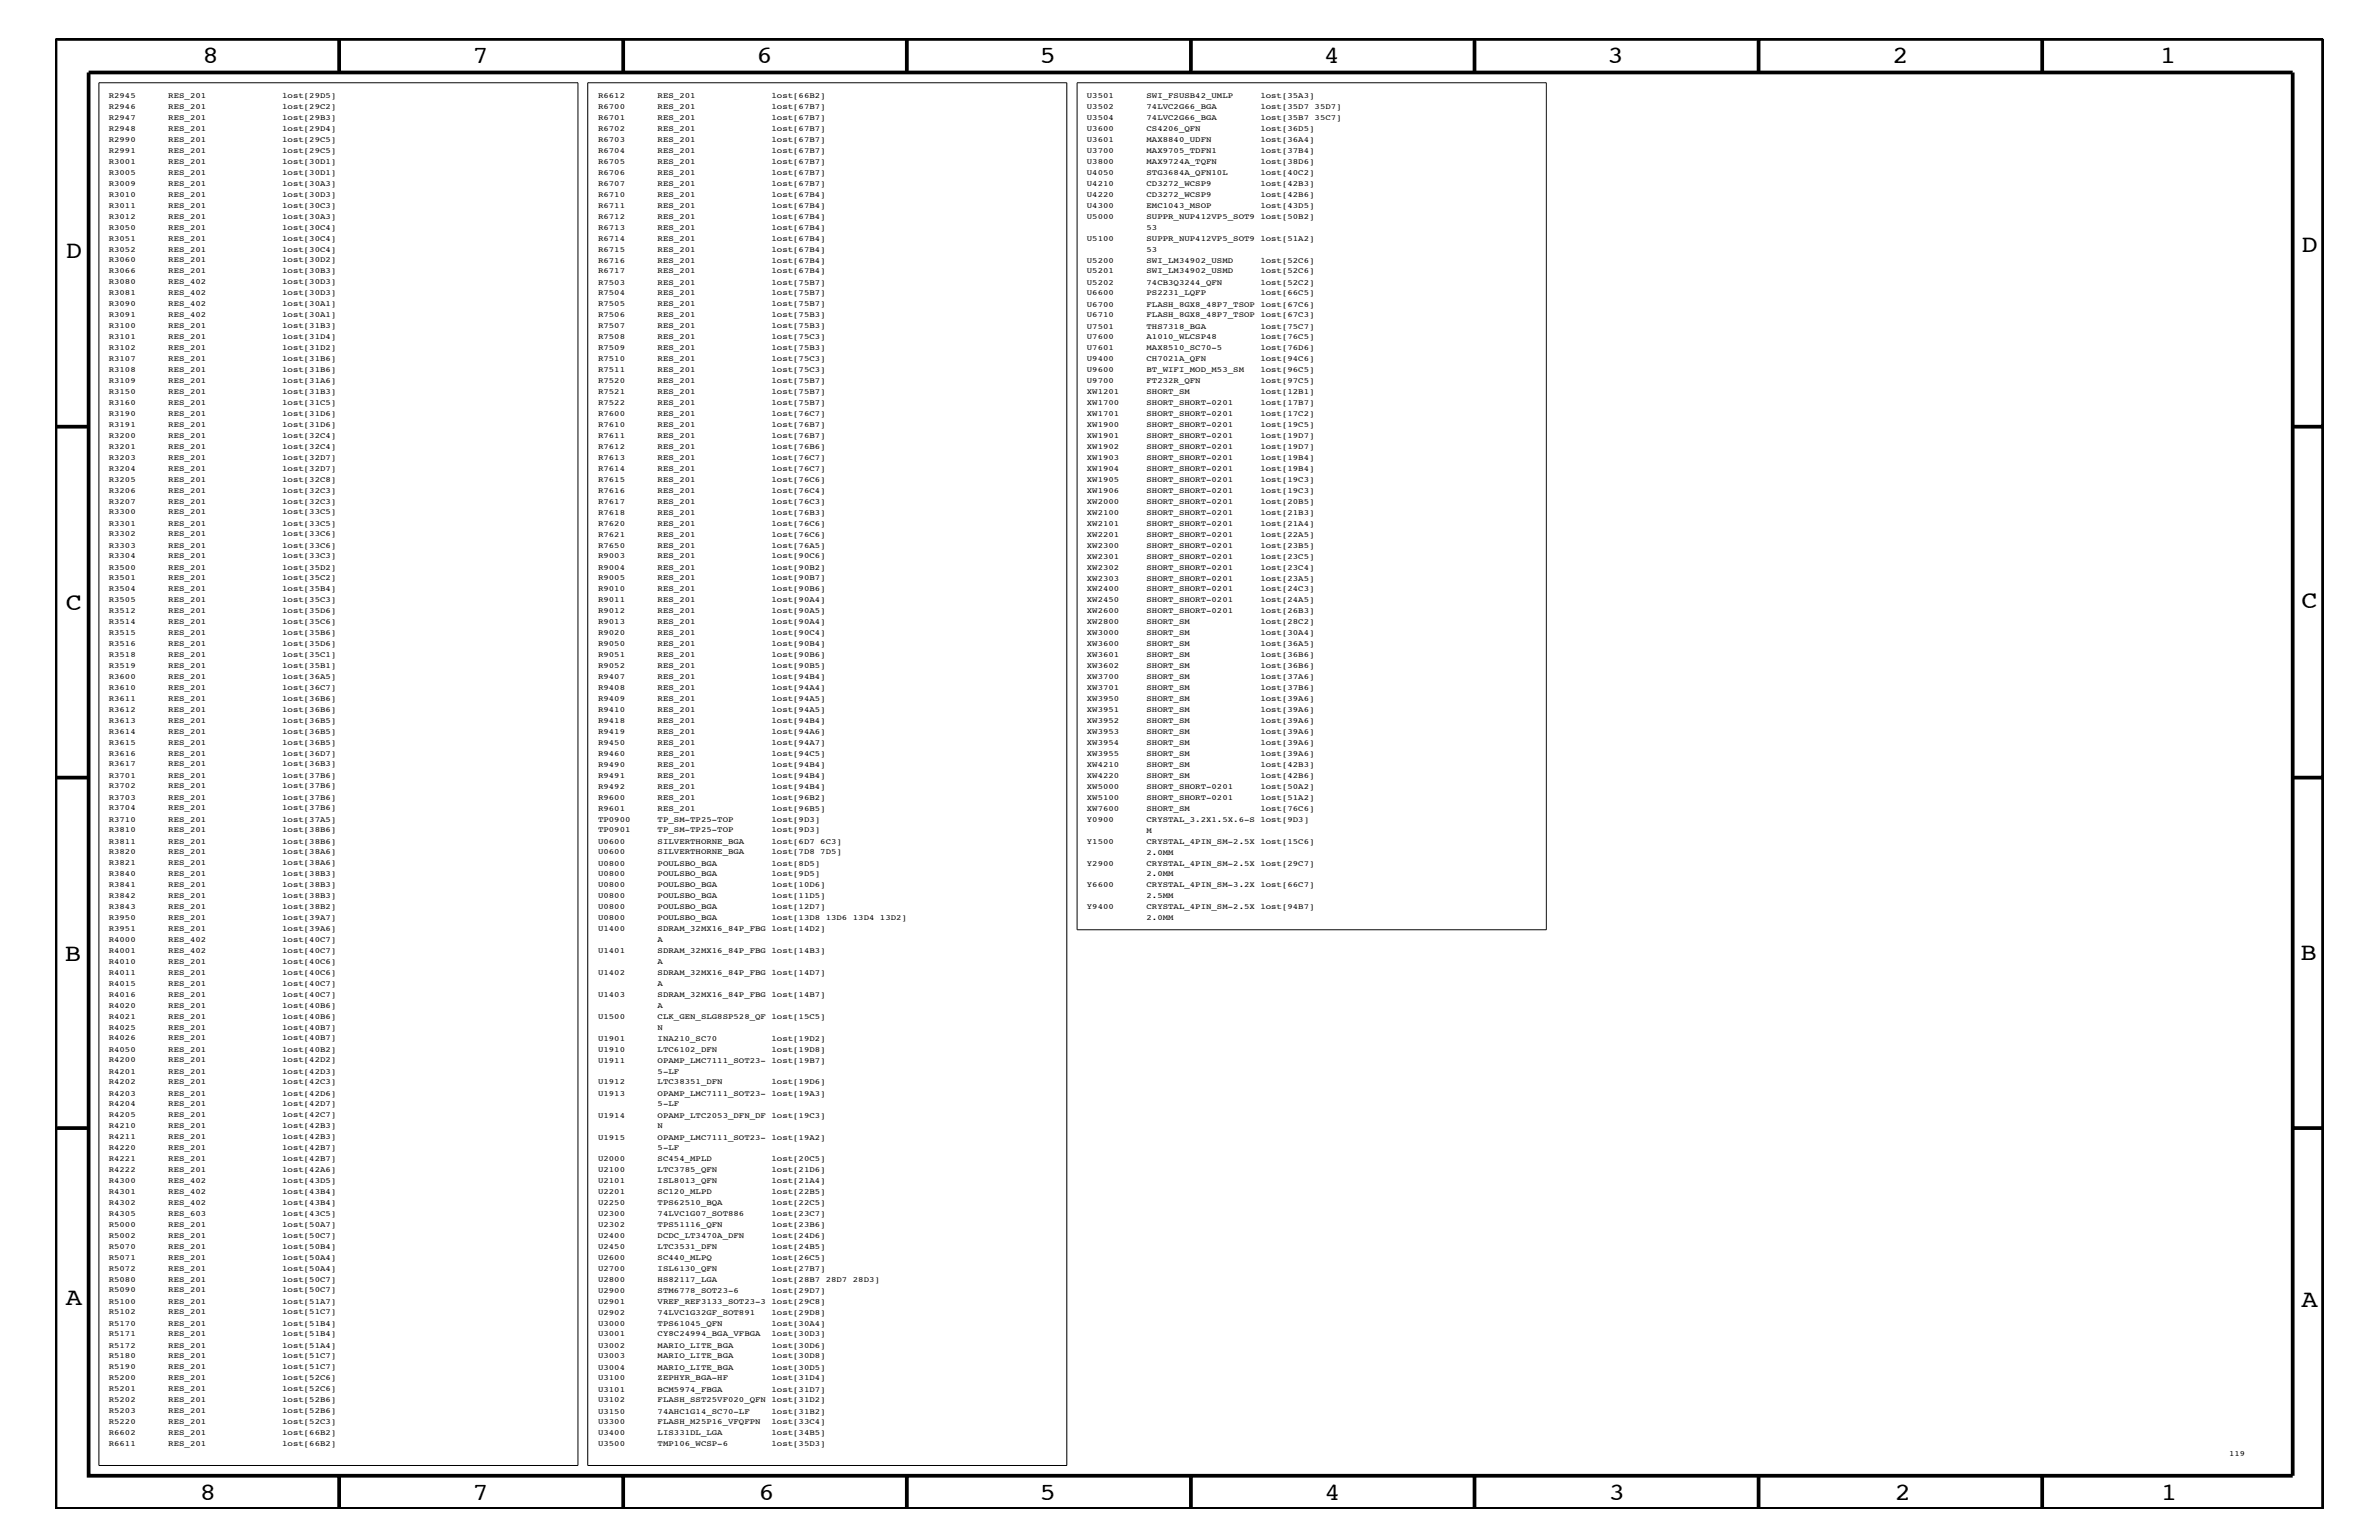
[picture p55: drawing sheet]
<svg xmlns="http://www.w3.org/2000/svg" width="432mm" height="279mm" viewBox="0 0 432 279" stroke-linecap="round" stroke-linejoin="round" font-family="sans-serif">
<defs><g id="words">
<g font-size="4.5">
<text x="36.7" y="11.5">8</text>
<text x="85.8" y="11.5">7</text>
<text x="137.3" y="11.5">6</text>
<text x="188.7" y="11.5">5</text>
<text x="240.3" y="11.5">4</text>
<text x="291.8" y="11.5">3</text>
<text x="343.5" y="11.5">2</text>
<text x="392" y="11.5">1</text>
<text x="11.9" y="46.8">D</text>
<text x="417.7" y="45.7">D</text>
<text x="11.9" y="110.6">C</text>
<text x="417.7" y="110.4">C</text>
<text x="11.8" y="174.3">B</text>
<text x="417.6" y="174.2">B</text>
<text x="11.9" y="236.7">A</text>
<text x="417.7" y="237.1">A</text>
<text x="36.2" y="272.1">8</text>
<text x="85.8" y="272.1">7</text>
<text x="137.7" y="272.1">6</text>
<text x="188.7" y="272.1">5</text>
<text x="240.4" y="272.1">4</text>
<text x="292" y="272.1">3</text>
<text x="343.9" y="272.1">2</text>
<text x="392.2" y="272.1">1</text>
</g>
<g font-size="1.4">
<text x="19.7" y="17.8">R2945</text>
<text x="30.6" y="17.8">RES_201</text>
<text x="51.2" y="17.8">lost[29D5]</text>
<text x="108.5" y="17.8">R6612</text>
<text x="119.4" y="17.8">RES_201</text>
<text x="140" y="17.8">lost[66B2]</text>
<text x="197.3" y="17.9">U3501</text>
<text x="208.1" y="17.9">SWI_FSUSB42_UMLP</text>
<text x="228.8" y="17.9">lost[35A3]</text>
<text x="19.7" y="19.8">R2946</text>
<text x="19.7" y="21.8">R2947</text>
<text x="19.7" y="23.7">R2948</text>
<text x="30.6" y="19.8">RES_201</text>
<text x="30.6" y="21.8">RES_201</text>
<text x="30.6" y="23.7">RES_201</text>
<text x="51.2" y="19.8">lost[29C2]</text>
<text x="51.2" y="21.8">lost[29B3]</text>
<text x="51.2" y="23.7">lost[29D4]</text>
<text x="108.5" y="19.8">R6700</text>
<text x="108.5" y="21.8">R6701</text>
<text x="108.5" y="23.8">R6702</text>
<text x="119.4" y="19.8">RES_201</text>
<text x="119.4" y="21.8">RES_201</text>
<text x="119.4" y="23.8">RES_201</text>
<text x="140" y="19.8">lost[67B7]</text>
<text x="140" y="21.8">lost[67B7]</text>
<text x="140" y="23.8">lost[67B7]</text>
<text x="197.3" y="19.8">U3502</text>
<text x="197.3" y="21.8">U3504</text>
<text x="197.3" y="23.8">U3600</text>
<text x="208.1" y="19.8">74LVC2G66_BGA</text>
<text x="208.1" y="21.8">74LVC2G66_BGA</text>
<text x="208.1" y="23.8">CS4206_QFN</text>
<text x="228.8" y="19.8">lost[35D7 35D7]</text>
<text x="228.8" y="21.8">lost[35B7 35C7]</text>
<text x="228.8" y="23.8">lost[36D5]</text>
<text x="19.7" y="25.8">R2990</text>
<text x="19.7" y="27.7">R2991</text>
<text x="19.7" y="29.7">R3001</text>
<text x="30.6" y="25.8">RES_201</text>
<text x="30.6" y="27.7">RES_201</text>
<text x="30.6" y="29.7">RES_201</text>
<text x="51.2" y="25.8">lost[29C5]</text>
<text x="51.2" y="27.7">lost[29C5]</text>
<text x="51.2" y="29.7">lost[30D1]</text>
<text x="108.5" y="25.8">R6703</text>
<text x="108.5" y="27.7">R6704</text>
<text x="108.5" y="29.8">R6705</text>
<text x="119.4" y="25.8">RES_201</text>
<text x="119.4" y="27.7">RES_201</text>
<text x="119.4" y="29.8">RES_201</text>
<text x="140" y="25.8">lost[67B7]</text>
<text x="140" y="27.7">lost[67B7]</text>
<text x="140" y="29.8">lost[67B7]</text>
<text x="197.3" y="25.8">U3601</text>
<text x="197.3" y="27.8">U3700</text>
<text x="197.3" y="29.8">U3800</text>
<text x="208.1" y="25.8">MAX8840_UDFN</text>
<text x="208.1" y="27.8">MAX9705_TDFN1</text>
<text x="208.1" y="29.8">MAX9724A_TQFN</text>
<text x="228.8" y="25.8">lost[36A4]</text>
<text x="228.8" y="27.8">lost[37B4]</text>
<text x="228.8" y="29.8">lost[38D6]</text>
<text x="19.7" y="31.7">R3005</text>
<text x="19.7" y="33.7">R3009</text>
<text x="19.7" y="35.7">R3010</text>
<text x="30.6" y="31.7">RES_201</text>
<text x="30.6" y="33.7">RES_201</text>
<text x="30.6" y="35.7">RES_201</text>
<text x="51.2" y="31.7">lost[30D1]</text>
<text x="51.2" y="33.7">lost[30A3]</text>
<text x="51.2" y="35.7">lost[30D3]</text>
<text x="108.5" y="31.7">R6706</text>
<text x="108.5" y="33.8">R6707</text>
<text x="108.5" y="35.7">R6710</text>
<text x="119.4" y="31.7">RES_201</text>
<text x="119.4" y="33.8">RES_201</text>
<text x="119.4" y="35.7">RES_201</text>
<text x="140" y="31.7">lost[67B7]</text>
<text x="140" y="33.8">lost[67B7]</text>
<text x="140" y="35.7">lost[67B4]</text>
<text x="197.3" y="31.7">U4050</text>
<text x="197.3" y="33.8">U4210</text>
<text x="197.3" y="35.7">U4220</text>
<text x="208.1" y="31.7">STG3684A_QFN10L</text>
<text x="208.1" y="33.8">CD3272_WCSP9</text>
<text x="208.1" y="35.7">CD3272_WCSP9</text>
<text x="228.8" y="31.7">lost[40C2]</text>
<text x="228.8" y="33.8">lost[42B3]</text>
<text x="228.8" y="35.7">lost[42B6]</text>
<text x="19.7" y="37.7">R3011</text>
<text x="19.7" y="39.7">R3012</text>
<text x="19.7" y="41.7">R3050</text>
<text x="30.6" y="37.7">RES_201</text>
<text x="30.6" y="39.7">RES_201</text>
<text x="30.6" y="41.7">RES_201</text>
<text x="51.2" y="37.7">lost[30C3]</text>
<text x="51.2" y="39.7">lost[30A3]</text>
<text x="51.2" y="41.7">lost[30C4]</text>
<text x="108.5" y="37.7">R6711</text>
<text x="108.5" y="39.7">R6712</text>
<text x="108.5" y="41.7">R6713</text>
<text x="119.4" y="37.7">RES_201</text>
<text x="119.4" y="39.7">RES_201</text>
<text x="119.4" y="41.7">RES_201</text>
<text x="140" y="37.7">lost[67B4]</text>
<text x="140" y="39.7">lost[67B4]</text>
<text x="140" y="41.7">lost[67B4]</text>
<text x="197.3" y="37.8">U4300</text>
<text x="197.3" y="39.7">U5000</text>
<text x="208.1" y="37.8">EMC1043_MSOP</text>
<text x="208.1" y="39.7">SUPPR_NUP412VP5_SOT9 lost[50B2]</text>
<text x="208.1" y="41.7">53</text>
<text x="228.8" y="37.8">lost[43D5]</text>
<text x="19.7" y="43.6">R3051</text>
<text x="19.7" y="45.7">R3052</text>
<text x="19.7" y="47.6">R3060</text>
<text x="30.6" y="43.6">RES_201</text>
<text x="30.6" y="45.7">RES_201</text>
<text x="30.6" y="47.6">RES_201</text>
<text x="51.2" y="43.6">lost[30C4]</text>
<text x="51.2" y="45.7">lost[30C4]</text>
<text x="51.2" y="47.6">lost[30D2]</text>
<text x="108.5" y="43.7">R6714</text>
<text x="108.5" y="45.7">R6715</text>
<text x="108.5" y="47.6">R6716</text>
<text x="119.4" y="43.7">RES_201</text>
<text x="119.4" y="45.7">RES_201</text>
<text x="119.4" y="47.6">RES_201</text>
<text x="140" y="43.7">lost[67B4]</text>
<text x="140" y="45.7">lost[67B4]</text>
<text x="140" y="47.6">lost[67B4]</text>
<text x="197.3" y="43.7">U5100</text>
<text x="197.3" y="47.7">U5200</text>
<text x="208.1" y="43.7">SUPPR_NUP412VP5_SOT9 lost[51A2]</text>
<text x="208.1" y="45.7">53</text>
<text x="208.1" y="47.7">SWI_LM34902_USMD</text>
<text x="228.8" y="47.7">lost[52C6]</text>
<text x="19.7" y="49.6">R3066</text>
<text x="19.7" y="51.6">R3080</text>
<text x="19.7" y="53.5">R3081</text>
<text x="30.6" y="49.6">RES_201</text>
<text x="30.6" y="51.6">RES_402</text>
<text x="30.6" y="53.5">RES_402</text>
<text x="51.2" y="49.6">lost[30B3]</text>
<text x="51.2" y="51.6">lost[30D3]</text>
<text x="51.2" y="53.5">lost[30D3]</text>
<text x="108.5" y="49.6">R6717</text>
<text x="108.5" y="51.6">R7503</text>
<text x="108.5" y="53.6">R7504</text>
<text x="119.4" y="49.6">RES_201</text>
<text x="119.4" y="51.6">RES_201</text>
<text x="119.4" y="53.6">RES_201</text>
<text x="140" y="49.6">lost[67B4]</text>
<text x="140" y="51.6">lost[75B7]</text>
<text x="140" y="53.6">lost[75B7]</text>
<text x="197.3" y="49.6">U5201</text>
<text x="197.3" y="51.6">U5202</text>
<text x="197.3" y="53.6">U6600</text>
<text x="208.1" y="49.6">SWI_LM34902_USMD</text>
<text x="208.1" y="51.6">74CB3Q3244_QFN</text>
<text x="208.1" y="53.6">PS2231_LQFP</text>
<text x="228.8" y="49.6">lost[52C6]</text>
<text x="228.8" y="51.6">lost[52C2]</text>
<text x="228.8" y="53.6">lost[66C5]</text>
<text x="19.7" y="55.6">R3090</text>
<text x="19.7" y="57.5">R3091</text>
<text x="19.7" y="59.6">R3100</text>
<text x="30.6" y="55.6">RES_402</text>
<text x="30.6" y="57.5">RES_402</text>
<text x="30.6" y="59.6">RES_201</text>
<text x="51.2" y="55.6">lost[30A1]</text>
<text x="51.2" y="57.5">lost[30A1]</text>
<text x="51.2" y="59.6">lost[31B3]</text>
<text x="108.5" y="55.6">R7505</text>
<text x="108.5" y="57.5">R7506</text>
<text x="108.5" y="59.6">R7507</text>
<text x="119.4" y="55.6">RES_201</text>
<text x="119.4" y="57.5">RES_201</text>
<text x="119.4" y="59.6">RES_201</text>
<text x="140" y="55.6">lost[75B7]</text>
<text x="140" y="57.5">lost[75B3]</text>
<text x="140" y="59.6">lost[75B3]</text>
<text x="197.3" y="55.6">U6700</text>
<text x="197.3" y="57.6">U6710</text>
<text x="197.3" y="59.6">U7501</text>
<text x="208.1" y="55.6">FLASH_8GX8_48P7_TSOP lost[67C6]</text>
<text x="208.1" y="57.6">FLASH_8GX8_48P7_TSOP lost[67C3]</text>
<text x="208.1" y="59.6">THS7318_BGA</text>
<text x="228.8" y="59.6">lost[75C7]</text>
<text x="19.7" y="61.5">R3101</text>
<text x="19.7" y="63.5">R3102</text>
<text x="19.7" y="65.5">R3107</text>
<text x="30.6" y="61.5">RES_201</text>
<text x="30.6" y="63.5">RES_201</text>
<text x="30.6" y="65.5">RES_201</text>
<text x="51.2" y="61.5">lost[31D4]</text>
<text x="51.2" y="63.5">lost[31D2]</text>
<text x="51.2" y="65.5">lost[31B6]</text>
<text x="108.5" y="61.5">R7508</text>
<text x="108.5" y="63.6">R7509</text>
<text x="108.5" y="65.5">R7510</text>
<text x="119.4" y="61.5">RES_201</text>
<text x="119.4" y="63.6">RES_201</text>
<text x="119.4" y="65.5">RES_201</text>
<text x="140" y="61.5">lost[75C3]</text>
<text x="140" y="63.6">lost[75B3]</text>
<text x="140" y="65.5">lost[75C3]</text>
<text x="197.3" y="61.6">U7600</text>
<text x="197.3" y="63.6">U7601</text>
<text x="197.3" y="65.5">U9400</text>
<text x="208.1" y="61.6">A1010_WLCSP48</text>
<text x="208.1" y="63.6">MAX8510_SC70-5</text>
<text x="208.1" y="65.5">CH7021A_QFN</text>
<text x="228.8" y="61.6">lost[76C5]</text>
<text x="228.8" y="63.6">lost[76D6]</text>
<text x="228.8" y="65.5">lost[94C6]</text>
<text x="19.7" y="67.5">R3108</text>
<text x="19.7" y="69.5">R3109</text>
<text x="19.7" y="71.5">R3150</text>
<text x="30.6" y="67.5">RES_201</text>
<text x="30.6" y="69.5">RES_201</text>
<text x="30.6" y="71.5">RES_201</text>
<text x="51.2" y="67.5">lost[31B6]</text>
<text x="51.2" y="69.5">lost[31A6]</text>
<text x="51.2" y="71.5">lost[31B3]</text>
<text x="108.5" y="67.5">R7511</text>
<text x="108.5" y="69.5">R7520</text>
<text x="108.5" y="71.5">R7521</text>
<text x="119.4" y="67.5">RES_201</text>
<text x="119.4" y="69.5">RES_201</text>
<text x="119.4" y="71.5">RES_201</text>
<text x="140" y="67.5">lost[75C3]</text>
<text x="140" y="69.5">lost[75B7]</text>
<text x="140" y="71.5">lost[75B7]</text>
<text x="197.3" y="67.6">U9600</text>
<text x="197.3" y="69.5">U9700</text>
<text x="197.3" y="71.5">XW1201</text>
<text x="208.1" y="67.6">BT_WIFI_MOD_M53_SM</text>
<text x="208.1" y="69.5">FT232R_QFN</text>
<text x="208.1" y="71.5">SHORT_SM</text>
<text x="228.8" y="67.6">lost[96C5]</text>
<text x="228.8" y="69.5">lost[97C5]</text>
<text x="228.8" y="71.5">lost[12B1]</text>
<text x="19.7" y="73.4">R3160</text>
<text x="19.7" y="75.5">R3190</text>
<text x="19.7" y="77.4">R3191</text>
<text x="30.6" y="73.4">RES_201</text>
<text x="30.6" y="75.5">RES_201</text>
<text x="30.6" y="77.4">RES_201</text>
<text x="51.2" y="73.4">lost[31C5]</text>
<text x="51.2" y="75.5">lost[31D6]</text>
<text x="51.2" y="77.4">lost[31D6]</text>
<text x="108.5" y="73.5">R7522</text>
<text x="108.5" y="75.5">R7600</text>
<text x="108.5" y="77.4">R7610</text>
<text x="119.4" y="73.5">RES_201</text>
<text x="119.4" y="75.5">RES_201</text>
<text x="119.4" y="77.4">RES_201</text>
<text x="140" y="73.5">lost[75B7]</text>
<text x="140" y="75.5">lost[76C7]</text>
<text x="140" y="77.4">lost[76B7]</text>
<text x="197.3" y="73.5">XW1700</text>
<text x="197.3" y="75.5">XW1701</text>
<text x="197.3" y="77.5">XW1900</text>
<text x="208.1" y="73.5">SHORT_SHORT-0201</text>
<text x="208.1" y="75.5">SHORT_SHORT-0201</text>
<text x="208.1" y="77.5">SHORT_SHORT-0201</text>
<text x="228.8" y="73.5">lost[17B7]</text>
<text x="228.8" y="75.5">lost[17C2]</text>
<text x="228.8" y="77.5">lost[19C5]</text>
<text x="19.7" y="79.5">R3200</text>
<text x="19.7" y="81.4">R3201</text>
<text x="19.7" y="83.4">R3203</text>
<text x="30.6" y="79.5">RES_201</text>
<text x="30.6" y="81.4">RES_201</text>
<text x="30.6" y="83.4">RES_201</text>
<text x="51.2" y="79.5">lost[32C4]</text>
<text x="51.2" y="81.4">lost[32C4]</text>
<text x="51.2" y="83.4">lost[32D7]</text>
<text x="108.5" y="79.5">R7611</text>
<text x="108.5" y="81.4">R7612</text>
<text x="108.5" y="83.5">R7613</text>
<text x="119.4" y="79.5">RES_201</text>
<text x="119.4" y="81.4">RES_201</text>
<text x="119.4" y="83.5">RES_201</text>
<text x="140" y="79.5">lost[76B7]</text>
<text x="140" y="81.4">lost[76B6]</text>
<text x="140" y="83.5">lost[76C7]</text>
<text x="197.3" y="79.5">XW1901</text>
<text x="197.3" y="81.5">XW1902</text>
<text x="197.3" y="83.5">XW1903</text>
<text x="208.1" y="79.5">SHORT_SHORT-0201</text>
<text x="208.1" y="81.5">SHORT_SHORT-0201</text>
<text x="208.1" y="83.5">SHORT_SHORT-0201</text>
<text x="228.8" y="79.5">lost[19D7]</text>
<text x="228.8" y="81.5">lost[19D7]</text>
<text x="228.8" y="83.5">lost[19B4]</text>
<text x="19.7" y="85.4">R3204</text>
<text x="19.7" y="87.4">R3205</text>
<text x="19.7" y="89.4">R3206</text>
<text x="30.6" y="85.4">RES_201</text>
<text x="30.6" y="87.4">RES_201</text>
<text x="30.6" y="89.4">RES_201</text>
<text x="51.2" y="85.4">lost[32D7]</text>
<text x="51.2" y="87.4">lost[32C8]</text>
<text x="51.2" y="89.4">lost[32C3]</text>
<text x="108.5" y="85.4">R7614</text>
<text x="108.5" y="87.4">R7615</text>
<text x="108.5" y="89.4">R7616</text>
<text x="119.4" y="85.4">RES_201</text>
<text x="119.4" y="87.4">RES_201</text>
<text x="119.4" y="89.4">RES_201</text>
<text x="140" y="85.4">lost[76C7]</text>
<text x="140" y="87.4">lost[76C6]</text>
<text x="140" y="89.4">lost[76C4]</text>
<text x="197.3" y="85.4">XW1904</text>
<text x="197.3" y="87.5">XW1905</text>
<text x="197.3" y="89.4">XW1906</text>
<text x="208.1" y="85.4">SHORT_SHORT-0201</text>
<text x="208.1" y="87.5">SHORT_SHORT-0201</text>
<text x="208.1" y="89.4">SHORT_SHORT-0201</text>
<text x="228.8" y="85.4">lost[19B4]</text>
<text x="228.8" y="87.5">lost[19C3]</text>
<text x="228.8" y="89.4">lost[19C3]</text>
<text x="19.7" y="91.4">R3207</text>
<text x="19.7" y="93.3">R3300</text>
<text x="19.7" y="95.4">R3301</text>
<text x="30.6" y="91.4">RES_201</text>
<text x="30.6" y="93.3">RES_201</text>
<text x="30.6" y="95.4">RES_201</text>
<text x="51.2" y="91.4">lost[32C3]</text>
<text x="51.2" y="93.3">lost[33C5]</text>
<text x="51.2" y="95.4">lost[33C5]</text>
<text x="108.5" y="91.4">R7617</text>
<text x="108.5" y="93.4">R7618</text>
<text x="108.5" y="95.4">R7620</text>
<text x="119.4" y="91.4">RES_201</text>
<text x="119.4" y="93.4">RES_201</text>
<text x="119.4" y="95.4">RES_201</text>
<text x="140" y="91.4">lost[76C3]</text>
<text x="140" y="93.4">lost[76B3]</text>
<text x="140" y="95.4">lost[76C6]</text>
<text x="197.3" y="91.4">XW2000</text>
<text x="197.3" y="93.4">XW2100</text>
<text x="197.3" y="95.4">XW2101</text>
<text x="208.1" y="91.4">SHORT_SHORT-0201</text>
<text x="208.1" y="93.4">SHORT_SHORT-0201</text>
<text x="208.1" y="95.4">SHORT_SHORT-0201</text>
<text x="228.8" y="91.4">lost[20B5]</text>
<text x="228.8" y="93.4">lost[21B3]</text>
<text x="228.8" y="95.4">lost[21A4]</text>
<text x="19.7" y="97.3">R3302</text>
<text x="19.7" y="99.4">R3303</text>
<text x="19.7" y="101.3">R3304</text>
<text x="30.6" y="97.3">RES_201</text>
<text x="30.6" y="99.4">RES_201</text>
<text x="30.6" y="101.3">RES_201</text>
<text x="51.2" y="97.3">lost[33C6]</text>
<text x="51.2" y="99.4">lost[33C6]</text>
<text x="51.2" y="101.3">lost[33C3]</text>
<text x="108.5" y="97.3">R7621</text>
<text x="108.5" y="99.4">R7650</text>
<text x="108.5" y="101.3">R9003</text>
<text x="119.4" y="97.3">RES_201</text>
<text x="119.4" y="99.4">RES_201</text>
<text x="119.4" y="101.3">RES_201</text>
<text x="140" y="97.3">lost[76C6]</text>
<text x="140" y="99.4">lost[76A5]</text>
<text x="140" y="101.3">lost[90C6]</text>
<text x="197.3" y="97.4">XW2201</text>
<text x="197.3" y="99.4">XW2300</text>
<text x="197.3" y="101.4">XW2301</text>
<text x="208.1" y="97.4">SHORT_SHORT-0201</text>
<text x="208.1" y="99.4">SHORT_SHORT-0201</text>
<text x="208.1" y="101.4">SHORT_SHORT-0201</text>
<text x="228.8" y="97.4">lost[22A5]</text>
<text x="228.8" y="99.4">lost[23B5]</text>
<text x="228.8" y="101.4">lost[23C5]</text>
<text x="19.7" y="103.3">R3500</text>
<text x="19.7" y="105.3">R3501</text>
<text x="19.7" y="107.2">R3504</text>
<text x="30.6" y="103.3">RES_201</text>
<text x="30.6" y="105.3">RES_201</text>
<text x="30.6" y="107.2">RES_201</text>
<text x="51.2" y="103.3">lost[35D2]</text>
<text x="51.2" y="105.3">lost[35C2]</text>
<text x="51.2" y="107.2">lost[35B4]</text>
<text x="108.5" y="103.4">R9004</text>
<text x="108.5" y="105.3">R9005</text>
<text x="108.5" y="107.3">R9010</text>
<text x="119.4" y="103.4">RES_201</text>
<text x="119.4" y="105.3">RES_201</text>
<text x="119.4" y="107.3">RES_201</text>
<text x="140" y="103.4">lost[90B2]</text>
<text x="140" y="105.3">lost[90B7]</text>
<text x="140" y="107.3">lost[90B6]</text>
<text x="197.3" y="103.4">XW2302</text>
<text x="197.3" y="105.3">XW2303</text>
<text x="197.3" y="107.3">XW2400</text>
<text x="208.1" y="103.4">SHORT_SHORT-0201</text>
<text x="208.1" y="105.3">SHORT_SHORT-0201</text>
<text x="208.1" y="107.3">SHORT_SHORT-0201</text>
<text x="228.8" y="103.4">lost[23C4]</text>
<text x="228.8" y="105.3">lost[23A5]</text>
<text x="228.8" y="107.3">lost[24C3]</text>
<text x="19.7" y="109.3">R3505</text>
<text x="19.7" y="111.2">R3512</text>
<text x="19.7" y="113.2">R3514</text>
<text x="30.6" y="109.3">RES_201</text>
<text x="30.6" y="111.2">RES_201</text>
<text x="30.6" y="113.2">RES_201</text>
<text x="51.2" y="109.3">lost[35C3]</text>
<text x="51.2" y="111.2">lost[35D6]</text>
<text x="51.2" y="113.2">lost[35C6]</text>
<text x="108.5" y="109.3">R9011</text>
<text x="108.5" y="111.2">R9012</text>
<text x="108.5" y="113.3">R9013</text>
<text x="119.4" y="109.3">RES_201</text>
<text x="119.4" y="111.2">RES_201</text>
<text x="119.4" y="113.3">RES_201</text>
<text x="140" y="109.3">lost[90A4]</text>
<text x="140" y="111.2">lost[90A5]</text>
<text x="140" y="113.3">lost[90A4]</text>
<text x="197.3" y="109.3">XW2450</text>
<text x="197.3" y="111.3">XW2600</text>
<text x="197.3" y="113.3">XW2800</text>
<text x="208.1" y="109.3">SHORT_SHORT-0201</text>
<text x="208.1" y="111.3">SHORT_SHORT-0201</text>
<text x="208.1" y="113.3">SHORT_SM</text>
<text x="228.8" y="109.3">lost[24A5]</text>
<text x="228.8" y="111.3">lost[26B3]</text>
<text x="228.8" y="113.3">lost[28C2]</text>
<text x="19.7" y="115.2">R3515</text>
<text x="19.7" y="117.2">R3516</text>
<text x="19.7" y="119.2">R3518</text>
<text x="30.6" y="115.2">RES_201</text>
<text x="30.6" y="117.2">RES_201</text>
<text x="30.6" y="119.2">RES_201</text>
<text x="51.2" y="115.2">lost[35B6]</text>
<text x="51.2" y="117.2">lost[35D6]</text>
<text x="51.2" y="119.2">lost[35C1]</text>
<text x="108.5" y="115.2">R9020</text>
<text x="108.5" y="117.2">R9050</text>
<text x="108.5" y="119.2">R9051</text>
<text x="119.4" y="115.2">RES_201</text>
<text x="119.4" y="117.2">RES_201</text>
<text x="119.4" y="119.2">RES_201</text>
<text x="140" y="115.2">lost[90C4]</text>
<text x="140" y="117.2">lost[90B4]</text>
<text x="140" y="119.2">lost[90B6]</text>
<text x="197.3" y="115.2">XW3000</text>
<text x="197.3" y="117.3">XW3600</text>
<text x="197.3" y="119.2">XW3601</text>
<text x="208.1" y="115.2">SHORT_SM</text>
<text x="208.1" y="117.3">SHORT_SM</text>
<text x="208.1" y="119.2">SHORT_SM</text>
<text x="228.8" y="115.2">lost[30A4]</text>
<text x="228.8" y="117.3">lost[36A5]</text>
<text x="228.8" y="119.2">lost[36B6]</text>
<text x="19.7" y="121.2">R3519</text>
<text x="19.7" y="123.1">R3600</text>
<text x="19.7" y="125.2">R3610</text>
<text x="30.6" y="121.2">RES_201</text>
<text x="30.6" y="123.1">RES_201</text>
<text x="30.6" y="125.2">RES_201</text>
<text x="51.2" y="121.2">lost[35B1]</text>
<text x="51.2" y="123.1">lost[36A5]</text>
<text x="51.2" y="125.2">lost[36C7]</text>
<text x="108.5" y="121.2">R9052</text>
<text x="108.5" y="123.2">R9407</text>
<text x="108.5" y="125.2">R9408</text>
<text x="119.4" y="121.2">RES_201</text>
<text x="119.4" y="123.2">RES_201</text>
<text x="119.4" y="125.2">RES_201</text>
<text x="140" y="121.2">lost[90B5]</text>
<text x="140" y="123.2">lost[94B4]</text>
<text x="140" y="125.2">lost[94A4]</text>
<text x="197.3" y="121.2">XW3602</text>
<text x="197.3" y="123.2">XW3700</text>
<text x="197.3" y="125.2">XW3701</text>
<text x="208.1" y="121.2">SHORT_SM</text>
<text x="208.1" y="123.2">SHORT_SM</text>
<text x="208.1" y="125.2">SHORT_SM</text>
<text x="228.8" y="121.2">lost[36B6]</text>
<text x="228.8" y="123.2">lost[37A6]</text>
<text x="228.8" y="125.2">lost[37B6]</text>
<text x="19.7" y="127.1">R3611</text>
<text x="19.7" y="129.2">R3612</text>
<text x="19.7" y="131.1">R3613</text>
<text x="30.6" y="127.1">RES_201</text>
<text x="30.6" y="129.2">RES_201</text>
<text x="30.6" y="131.1">RES_201</text>
<text x="51.2" y="127.1">lost[36B6]</text>
<text x="51.2" y="129.2">lost[36B6]</text>
<text x="51.2" y="131.1">lost[36B5]</text>
<text x="108.5" y="127.2">R9409</text>
<text x="108.5" y="129.2">R9410</text>
<text x="108.5" y="131.1">R9418</text>
<text x="119.4" y="127.2">RES_201</text>
<text x="119.4" y="129.2">RES_201</text>
<text x="119.4" y="131.1">RES_201</text>
<text x="140" y="127.2">lost[94A5]</text>
<text x="140" y="129.2">lost[94A5]</text>
<text x="140" y="131.1">lost[94B4]</text>
<text x="197.3" y="127.2">XW3950</text>
<text x="197.3" y="129.2">XW3951</text>
<text x="197.3" y="131.2">XW3952</text>
<text x="208.1" y="127.2">SHORT_SM</text>
<text x="208.1" y="129.2">SHORT_SM</text>
<text x="208.1" y="131.2">SHORT_SM</text>
<text x="228.8" y="127.2">lost[39A6]</text>
<text x="228.8" y="129.2">lost[39A6]</text>
<text x="228.8" y="131.2">lost[39A6]</text>
<text x="19.7" y="133.1">R3614</text>
<text x="19.7" y="135.1">R3615</text>
<text x="19.7" y="137.1">R3616</text>
<text x="30.6" y="133.1">RES_201</text>
<text x="30.6" y="135.1">RES_201</text>
<text x="30.6" y="137.1">RES_201</text>
<text x="51.2" y="133.1">lost[36B5]</text>
<text x="51.2" y="135.1">lost[36B5]</text>
<text x="51.2" y="137.1">lost[36D7]</text>
<text x="108.5" y="133.2">R9419</text>
<text x="108.5" y="135.1">R9450</text>
<text x="108.5" y="137.1">R9460</text>
<text x="119.4" y="133.2">RES_201</text>
<text x="119.4" y="135.1">RES_201</text>
<text x="119.4" y="137.1">RES_201</text>
<text x="140" y="133.2">lost[94A6]</text>
<text x="140" y="135.1">lost[94A7]</text>
<text x="140" y="137.1">lost[94C5]</text>
<text x="197.3" y="133.2">XW3953</text>
<text x="197.3" y="135.1">XW3954</text>
<text x="197.3" y="137.2">XW3955</text>
<text x="208.1" y="133.2">SHORT_SM</text>
<text x="208.1" y="135.1">SHORT_SM</text>
<text x="208.1" y="137.2">SHORT_SM</text>
<text x="228.8" y="133.2">lost[39A6]</text>
<text x="228.8" y="135.1">lost[39A6]</text>
<text x="228.8" y="137.2">lost[39A6]</text>
<text x="19.7" y="139.1">R3617</text>
<text x="19.7" y="141.1">R3701</text>
<text x="19.7" y="143">R3702</text>
<text x="30.6" y="139.1">RES_201</text>
<text x="30.6" y="141.1">RES_201</text>
<text x="30.6" y="143">RES_201</text>
<text x="51.2" y="139.1">lost[36B3]</text>
<text x="51.2" y="141.1">lost[37B6]</text>
<text x="51.2" y="143">lost[37B6]</text>
<text x="108.5" y="139.1">R9490</text>
<text x="108.5" y="141.1">R9491</text>
<text x="108.5" y="143.1">R9492</text>
<text x="119.4" y="139.1">RES_201</text>
<text x="119.4" y="141.1">RES_201</text>
<text x="119.4" y="143.1">RES_201</text>
<text x="140" y="139.1">lost[94B4]</text>
<text x="140" y="141.1">lost[94B4]</text>
<text x="140" y="143.1">lost[94B4]</text>
<text x="197.3" y="139.1">XW4210</text>
<text x="197.3" y="141.1">XW4220</text>
<text x="197.3" y="143.1">XW5000</text>
<text x="208.1" y="139.1">SHORT_SM</text>
<text x="208.1" y="141.1">SHORT_SM</text>
<text x="208.1" y="143.1">SHORT_SHORT-0201</text>
<text x="228.8" y="139.1">lost[42B3]</text>
<text x="228.8" y="141.1">lost[42B6]</text>
<text x="228.8" y="143.1">lost[50A2]</text>
<text x="19.7" y="145.1">R3703</text>
<text x="19.7" y="147">R3704</text>
<text x="19.7" y="149.1">R3710</text>
<text x="30.6" y="145.1">RES_201</text>
<text x="30.6" y="147">RES_201</text>
<text x="30.6" y="149.1">RES_201</text>
<text x="51.2" y="145.1">lost[37B6]</text>
<text x="51.2" y="147">lost[37B6]</text>
<text x="51.2" y="149.1">lost[37A5]</text>
<text x="108.5" y="145.1">R9600</text>
<text x="108.5" y="147">R9601</text>
<text x="108.5" y="149.1">TP0900</text>
<text x="119.4" y="145.1">RES_201</text>
<text x="119.4" y="147">RES_201</text>
<text x="119.4" y="149.1">TP_SM-TP25-TOP</text>
<text x="140" y="145.1">lost[96B2]</text>
<text x="140" y="147">lost[96B5]</text>
<text x="140" y="149.1">lost[9D3]</text>
<text x="197.3" y="145.1">XW5100</text>
<text x="197.3" y="147.1">XW7600</text>
<text x="197.3" y="149.1">Y0900</text>
<text x="208.1" y="145.1">SHORT_SHORT-0201</text>
<text x="208.1" y="147.1">SHORT_SM</text>
<text x="208.1" y="149.1">CRYSTAL_3.2X1.5X.6-S lost[9D3]</text>
<text x="228.8" y="145.1">lost[51A2]</text>
<text x="228.8" y="147.1">lost[76C6]</text>
<text x="19.7" y="151">R3810</text>
<text x="19.7" y="153">R3811</text>
<text x="19.7" y="155">R3820</text>
<text x="30.6" y="151">RES_201</text>
<text x="30.6" y="153">RES_201</text>
<text x="30.6" y="155">RES_201</text>
<text x="51.2" y="151">lost[38B6]</text>
<text x="51.2" y="153">lost[38B6]</text>
<text x="51.2" y="155">lost[38A6]</text>
<text x="108.5" y="151">TP0901</text>
<text x="108.5" y="153.1">U0600</text>
<text x="108.5" y="155">U0600</text>
<text x="119.4" y="151">TP_SM-TP25-TOP</text>
<text x="119.4" y="153.1">SILVERTHORNE_BGA</text>
<text x="119.4" y="155">SILVERTHORNE_BGA</text>
<text x="140" y="151">lost[9D3]</text>
<text x="140" y="153.1">lost[6D7 6C3]</text>
<text x="140" y="155">lost[7D8 7D5]</text>
<text x="197.3" y="153.1">Y1500</text>
<text x="208.1" y="151.1">M</text>
<text x="208.1" y="153.1">CRYSTAL_4PIN_SM-2.5X lost[15C6]</text>
<text x="208.1" y="155">2.0MM</text>
<text x="19.7" y="157">R3821</text>
<text x="19.7" y="159">R3840</text>
<text x="19.7" y="160.9">R3841</text>
<text x="30.6" y="157">RES_201</text>
<text x="30.6" y="159">RES_201</text>
<text x="30.6" y="160.9">RES_201</text>
<text x="51.2" y="157">lost[38A6]</text>
<text x="51.2" y="159">lost[38B3]</text>
<text x="51.2" y="160.9">lost[38B3]</text>
<text x="108.5" y="157">U0800</text>
<text x="108.5" y="159">U0800</text>
<text x="108.5" y="160.9">U0800</text>
<text x="119.4" y="157">POULSBO_BGA</text>
<text x="119.4" y="159">POULSBO_BGA</text>
<text x="119.4" y="160.9">POULSBO_BGA</text>
<text x="140" y="157">lost[8D5]</text>
<text x="140" y="159">lost[9D5]</text>
<text x="140" y="160.9">lost[10D6]</text>
<text x="197.3" y="157.1">Y2900</text>
<text x="197.3" y="161">Y6600</text>
<text x="208.1" y="157.1">CRYSTAL_4PIN_SM-2.5X lost[29C7]</text>
<text x="208.1" y="159">2.0MM</text>
<text x="208.1" y="161">CRYSTAL_4PIN_SM-3.2X lost[66C7]</text>
<text x="19.7" y="162.9">R3842</text>
<text x="19.7" y="164.9">R3843</text>
<text x="19.7" y="166.9">R3950</text>
<text x="30.6" y="162.9">RES_201</text>
<text x="30.6" y="164.9">RES_201</text>
<text x="30.6" y="166.9">RES_201</text>
<text x="51.2" y="162.9">lost[38B3]</text>
<text x="51.2" y="164.9">lost[38B2]</text>
<text x="51.2" y="166.9">lost[39A7]</text>
<text x="108.5" y="163">U0800</text>
<text x="108.5" y="164.9">U0800</text>
<text x="108.5" y="166.9">U0800</text>
<text x="119.4" y="163">POULSBO_BGA</text>
<text x="119.4" y="164.9">POULSBO_BGA</text>
<text x="119.4" y="166.9">POULSBO_BGA</text>
<text x="140" y="163">lost[11D5]</text>
<text x="140" y="164.9">lost[12D7]</text>
<text x="140" y="166.9">lost[13D8 13D6 13D4 13D2]</text>
<text x="197.3" y="164.9">Y9400</text>
<text x="208.1" y="163">2.5MM</text>
<text x="208.1" y="164.9">CRYSTAL_4PIN_SM-2.5X lost[94B7]</text>
<text x="208.1" y="167">2.0MM</text>
<text x="19.7" y="168.9">R3951</text>
<text x="19.7" y="170.9">R4000</text>
<text x="19.7" y="172.8">R4001</text>
<text x="30.6" y="168.9">RES_201</text>
<text x="30.6" y="170.9">RES_402</text>
<text x="30.6" y="172.8">RES_402</text>
<text x="51.2" y="168.9">lost[39A6]</text>
<text x="51.2" y="170.9">lost[40C7]</text>
<text x="51.2" y="172.8">lost[40C7]</text>
<text x="108.5" y="168.9">U1400</text>
<text x="108.5" y="172.9">U1401</text>
<text x="119.4" y="168.9">SDRAM_32MX16_84P_FBG lost[14D2]</text>
<text x="119.4" y="170.9">A</text>
<text x="119.4" y="172.9">SDRAM_32MX16_84P_FBG lost[14B3]</text>
<text x="19.7" y="174.9">R4010</text>
<text x="19.7" y="176.8">R4011</text>
<text x="19.7" y="178.9">R4015</text>
<text x="30.6" y="174.9">RES_201</text>
<text x="30.6" y="176.8">RES_201</text>
<text x="30.6" y="178.9">RES_201</text>
<text x="51.2" y="174.9">lost[40C6]</text>
<text x="51.2" y="176.8">lost[40C6]</text>
<text x="51.2" y="178.9">lost[40C7]</text>
<text x="108.5" y="176.9">U1402</text>
<text x="119.4" y="174.9">A</text>
<text x="119.4" y="176.9">SDRAM_32MX16_84P_FBG lost[14D7]</text>
<text x="119.4" y="178.9">A</text>
<text x="19.7" y="180.8">R4016</text>
<text x="19.7" y="182.8">R4020</text>
<text x="19.7" y="184.8">R4021</text>
<text x="30.6" y="180.8">RES_201</text>
<text x="30.6" y="182.8">RES_201</text>
<text x="30.6" y="184.8">RES_201</text>
<text x="51.2" y="180.8">lost[40C7]</text>
<text x="51.2" y="182.8">lost[40B6]</text>
<text x="51.2" y="184.8">lost[40B6]</text>
<text x="108.5" y="180.8">U1403</text>
<text x="108.5" y="184.8">U1500</text>
<text x="119.4" y="180.8">SDRAM_32MX16_84P_FBG lost[14B7]</text>
<text x="119.4" y="182.9">A</text>
<text x="119.4" y="184.8">CLK_GEN_SLG8SP528_QF lost[15C5]</text>
<text x="19.7" y="186.8">R4025</text>
<text x="19.7" y="188.8">R4026</text>
<text x="19.7" y="190.8">R4050</text>
<text x="30.6" y="186.8">RES_201</text>
<text x="30.6" y="188.8">RES_201</text>
<text x="30.6" y="190.8">RES_201</text>
<text x="51.2" y="186.8">lost[40B7]</text>
<text x="51.2" y="188.8">lost[40B7]</text>
<text x="51.2" y="190.8">lost[40B2]</text>
<text x="108.5" y="188.8">U1901</text>
<text x="108.5" y="190.8">U1910</text>
<text x="119.4" y="186.8">N</text>
<text x="119.4" y="188.8">INA210_SC70</text>
<text x="119.4" y="190.8">LTC6102_DFN</text>
<text x="140" y="188.8">lost[19D2]</text>
<text x="140" y="190.8">lost[19D8]</text>
<text x="19.7" y="192.7">R4200</text>
<text x="19.7" y="194.8">R4201</text>
<text x="19.7" y="196.7">R4202</text>
<text x="30.6" y="192.7">RES_201</text>
<text x="30.6" y="194.8">RES_201</text>
<text x="30.6" y="196.7">RES_201</text>
<text x="51.2" y="192.7">lost[42D2]</text>
<text x="51.2" y="194.8">lost[42D3]</text>
<text x="51.2" y="196.7">lost[42C3]</text>
<text x="108.5" y="192.8">U1911</text>
<text x="108.5" y="196.8">U1912</text>
<text x="119.4" y="192.8">OPAMP_LMC7111_SOT23- lost[19B7]</text>
<text x="119.4" y="194.8">5-LF</text>
<text x="119.4" y="196.8">LTC38351_DFN</text>
<text x="140" y="196.8">lost[19D6]</text>
<text x="19.7" y="198.8">R4203</text>
<text x="19.7" y="200.7">R4204</text>
<text x="19.7" y="202.7">R4205</text>
<text x="30.6" y="198.8">RES_201</text>
<text x="30.6" y="200.7">RES_201</text>
<text x="30.6" y="202.7">RES_201</text>
<text x="51.2" y="198.8">lost[42D6]</text>
<text x="51.2" y="200.7">lost[42D7]</text>
<text x="51.2" y="202.7">lost[42C7]</text>
<text x="108.5" y="198.8">U1913</text>
<text x="108.5" y="202.8">U1914</text>
<text x="119.4" y="198.8">OPAMP_LMC7111_SOT23- lost[19A3]</text>
<text x="119.4" y="200.7">5-LF</text>
<text x="119.4" y="202.8">OPAMP_LTC2053_DFN_DF lost[19C3]</text>
<text x="19.7" y="204.7">R4210</text>
<text x="19.7" y="206.7">R4211</text>
<text x="19.7" y="208.7">R4220</text>
<text x="30.6" y="204.7">RES_201</text>
<text x="30.6" y="206.7">RES_201</text>
<text x="30.6" y="208.7">RES_201</text>
<text x="51.2" y="204.7">lost[42B3]</text>
<text x="51.2" y="206.7">lost[42B3]</text>
<text x="51.2" y="208.7">lost[42B7]</text>
<text x="108.5" y="206.7">U1915</text>
<text x="119.4" y="204.7">N</text>
<text x="119.4" y="206.7">OPAMP_LMC7111_SOT23- lost[19A2]</text>
<text x="119.4" y="208.7">5-LF</text>
<text x="19.7" y="210.7">R4221</text>
<text x="19.7" y="212.6">R4222</text>
<text x="19.7" y="214.6">R4300</text>
<text x="30.6" y="210.7">RES_201</text>
<text x="30.6" y="212.6">RES_201</text>
<text x="30.6" y="214.6">RES_402</text>
<text x="51.2" y="210.7">lost[42B7]</text>
<text x="51.2" y="212.6">lost[42A6]</text>
<text x="51.2" y="214.6">lost[43D5]</text>
<text x="108.5" y="210.7">U2000</text>
<text x="108.5" y="212.7">U2100</text>
<text x="108.5" y="214.6">U2101</text>
<text x="119.4" y="210.7">SC454_MPLD</text>
<text x="119.4" y="212.7">LTC3785_QFN</text>
<text x="119.4" y="214.6">ISL8013_QFN</text>
<text x="140" y="210.7">lost[20C5]</text>
<text x="140" y="212.7">lost[21D6]</text>
<text x="140" y="214.6">lost[21A4]</text>
<text x="19.7" y="216.6">R4301</text>
<text x="19.7" y="218.6">R4302</text>
<text x="19.7" y="220.6">R4305</text>
<text x="30.6" y="216.6">RES_402</text>
<text x="30.6" y="218.6">RES_402</text>
<text x="30.6" y="220.6">RES_603</text>
<text x="51.2" y="216.6">lost[43B4]</text>
<text x="51.2" y="218.6">lost[43B4]</text>
<text x="51.2" y="220.6">lost[43C5]</text>
<text x="108.5" y="216.7">U2201</text>
<text x="108.5" y="218.6">U2250</text>
<text x="108.5" y="220.6">U2300</text>
<text x="119.4" y="216.7">SC120_MLPD</text>
<text x="119.4" y="218.6">TPS62510_BQA</text>
<text x="119.4" y="220.6">74LVC1G07_SOT886</text>
<text x="140" y="216.7">lost[22B5]</text>
<text x="140" y="218.6">lost[22C5]</text>
<text x="140" y="220.6">lost[23C7]</text>
<text x="19.7" y="222.6">R5000</text>
<text x="19.7" y="224.6">R5002</text>
<text x="19.7" y="226.5">R5070</text>
<text x="30.6" y="222.6">RES_201</text>
<text x="30.6" y="224.6">RES_201</text>
<text x="30.6" y="226.5">RES_201</text>
<text x="51.2" y="222.6">lost[50A7]</text>
<text x="51.2" y="224.6">lost[50C7]</text>
<text x="51.2" y="226.5">lost[50B4]</text>
<text x="108.5" y="222.6">U2302</text>
<text x="108.5" y="224.6">U2400</text>
<text x="108.5" y="226.6">U2450</text>
<text x="119.4" y="222.6">TPS51116_QFN</text>
<text x="119.4" y="224.6">DCDC_LT3470A_DFN</text>
<text x="119.4" y="226.6">LTC3531_DFN</text>
<text x="140" y="222.6">lost[23B6]</text>
<text x="140" y="224.6">lost[24D6]</text>
<text x="140" y="226.6">lost[24B5]</text>
<text x="19.7" y="228.6">R5071</text>
<text x="19.7" y="230.5">R5072</text>
<text x="19.7" y="232.5">R5080</text>
<text x="30.6" y="228.6">RES_201</text>
<text x="30.6" y="230.5">RES_201</text>
<text x="30.6" y="232.5">RES_201</text>
<text x="51.2" y="228.6">lost[50A4]</text>
<text x="51.2" y="230.5">lost[50A4]</text>
<text x="51.2" y="232.5">lost[50C7]</text>
<text x="108.5" y="228.6">U2600</text>
<text x="108.5" y="230.5">U2700</text>
<text x="108.5" y="232.6">U2800</text>
<text x="119.4" y="228.6">SC440_MLPQ</text>
<text x="119.4" y="230.5">ISL6130_QFN</text>
<text x="119.4" y="232.6">HS82117_LGA</text>
<text x="140" y="228.6">lost[26C5]</text>
<text x="140" y="230.5">lost[27B7]</text>
<text x="140" y="232.6">lost[28B7 28D7 28D3]</text>
<text x="19.7" y="234.5">R5090</text>
<text x="19.7" y="236.5">R5100</text>
<text x="19.7" y="238.5">R5102</text>
<text x="30.6" y="234.5">RES_201</text>
<text x="30.6" y="236.5">RES_201</text>
<text x="30.6" y="238.5">RES_201</text>
<text x="51.2" y="234.5">lost[50C7]</text>
<text x="51.2" y="236.5">lost[51A7]</text>
<text x="51.2" y="238.5">lost[51C7]</text>
<text x="108.5" y="234.5">U2900</text>
<text x="108.5" y="236.6">U2901</text>
<text x="108.5" y="238.5">U2902</text>
<text x="119.4" y="234.5">STM6778_SOT23-6</text>
<text x="119.4" y="236.6">VREF_REF3133_SOT23-3 lost[29C8]</text>
<text x="119.4" y="238.5">74LVC1G32GF_SOT891</text>
<text x="140" y="234.5">lost[29D7]</text>
<text x="140" y="238.5">lost[29D8]</text>
<text x="19.7" y="240.5">R5170</text>
<text x="19.7" y="242.5">R5171</text>
<text x="19.7" y="244.5">R5172</text>
<text x="30.6" y="240.5">RES_201</text>
<text x="30.6" y="242.5">RES_201</text>
<text x="30.6" y="244.5">RES_201</text>
<text x="51.2" y="240.5">lost[51B4]</text>
<text x="51.2" y="242.5">lost[51B4]</text>
<text x="51.2" y="244.5">lost[51A4]</text>
<text x="108.5" y="240.5">U3000</text>
<text x="108.5" y="242.5">U3001</text>
<text x="108.5" y="244.5">U3002</text>
<text x="119.4" y="240.5">TPS61045_QFN</text>
<text x="119.4" y="242.5">CY8C24994_BGA_VFBGA</text>
<text x="119.4" y="244.5">MARIO_LITE_BGA</text>
<text x="140" y="240.5">lost[30A4]</text>
<text x="140" y="242.5">lost[30D3]</text>
<text x="140" y="244.5">lost[30D6]</text>
<text x="19.7" y="246.4">R5180</text>
<text x="19.7" y="248.5">R5190</text>
<text x="19.7" y="250.4">R5200</text>
<text x="30.6" y="246.4">RES_201</text>
<text x="30.6" y="248.5">RES_201</text>
<text x="30.6" y="250.4">RES_201</text>
<text x="51.2" y="246.4">lost[51C7]</text>
<text x="51.2" y="248.5">lost[51C7]</text>
<text x="51.2" y="250.4">lost[52C6]</text>
<text x="108.5" y="246.5">U3003</text>
<text x="108.5" y="248.5">U3004</text>
<text x="108.5" y="250.4">U3100</text>
<text x="119.4" y="246.5">MARIO_LITE_BGA</text>
<text x="119.4" y="248.5">MARIO_LITE_BGA</text>
<text x="119.4" y="250.4">ZEPHYR_BGA-HF</text>
<text x="140" y="246.5">lost[30D8]</text>
<text x="140" y="248.5">lost[30D5]</text>
<text x="140" y="250.4">lost[31D4]</text>
<text x="19.7" y="252.4">R5201</text>
<text x="19.7" y="254.4">R5202</text>
<text x="19.7" y="256.4">R5203</text>
<text x="30.6" y="252.4">RES_201</text>
<text x="30.6" y="254.4">RES_201</text>
<text x="30.6" y="256.4">RES_201</text>
<text x="51.2" y="252.4">lost[52C6]</text>
<text x="51.2" y="254.4">lost[52B6]</text>
<text x="51.2" y="256.4">lost[52B6]</text>
<text x="108.5" y="252.5">U3101</text>
<text x="108.5" y="254.4">U3102</text>
<text x="108.5" y="256.4">U3150</text>
<text x="119.4" y="252.5">BCM5974_FBGA</text>
<text x="119.4" y="254.4">FLASH_SST25VF020_QFN lost[31D2]</text>
<text x="119.4" y="256.4">74AHC1G14_SC70-LF</text>
<text x="140" y="252.5">lost[31D7]</text>
<text x="140" y="256.4">lost[31B2]</text>
<text x="19.7" y="258.4">R5220</text>
<text x="19.7" y="260.4">R6602</text>
<text x="19.7" y="262.4">R6611</text>
<text x="30.6" y="258.4">RES_201</text>
<text x="30.6" y="260.4">RES_201</text>
<text x="30.6" y="262.4">RES_201</text>
<text x="51.2" y="258.4">lost[52C3]</text>
<text x="51.2" y="260.4">lost[66B2]</text>
<text x="51.2" y="262.4">lost[66B2]</text>
<text x="108.5" y="258.4">U3300</text>
<text x="108.5" y="260.4">U3400</text>
<text x="108.5" y="262.4">U3500</text>
<text x="119.4" y="258.4">FLASH_M25P16_VFQFPN</text>
<text x="119.4" y="260.4">LIS331DL_LGA</text>
<text x="119.4" y="262.4">TMP106_WCSP-6</text>
<text x="140" y="258.4">lost[33C4]</text>
<text x="140" y="260.4">lost[34B5]</text>
<text x="140" y="262.4">lost[35D3]</text>
<text x="404.6" y="264.1">119</text>
</g>
</g></defs>
<g fill="none" stroke="#000" stroke-width=".68" stroke-linecap="butt">
<path d="M10.1 7.1h411.5v266.7h-411.5zM16.1 13.2h400v254.5h-400zM61.6 7.1v6.1M113.1 7.1v6.1M164.6 7.1v6.1M216.2 7.1v6.1M267.6 7.1v6.1M319.2 7.1v6.1M370.7 7.1v6.1M10.1 77.4h6M416.1 77.4h5.5M10.1 141.1h6"/>
<path d="M416.1 141.1h5.5M10.1 204.7h6M416.1 204.7h5.5M61.6 267.7v6.1M113.1 267.7v6.1M164.6 267.7v6.1M216.2 268v5.8M267.6 267.7v6.1M319.2 267.7v6.1M370.7 267.7v6.1"/>
</g>
<path d="M17.9 15h87v250.9h-87zM106.7 15h86.9v250.9h-86.9zM195.5 15h85.2v153.7h-85.2z" fill="none" stroke="#000" stroke-width=".18"/>
<use href="#words"/>
</svg>
